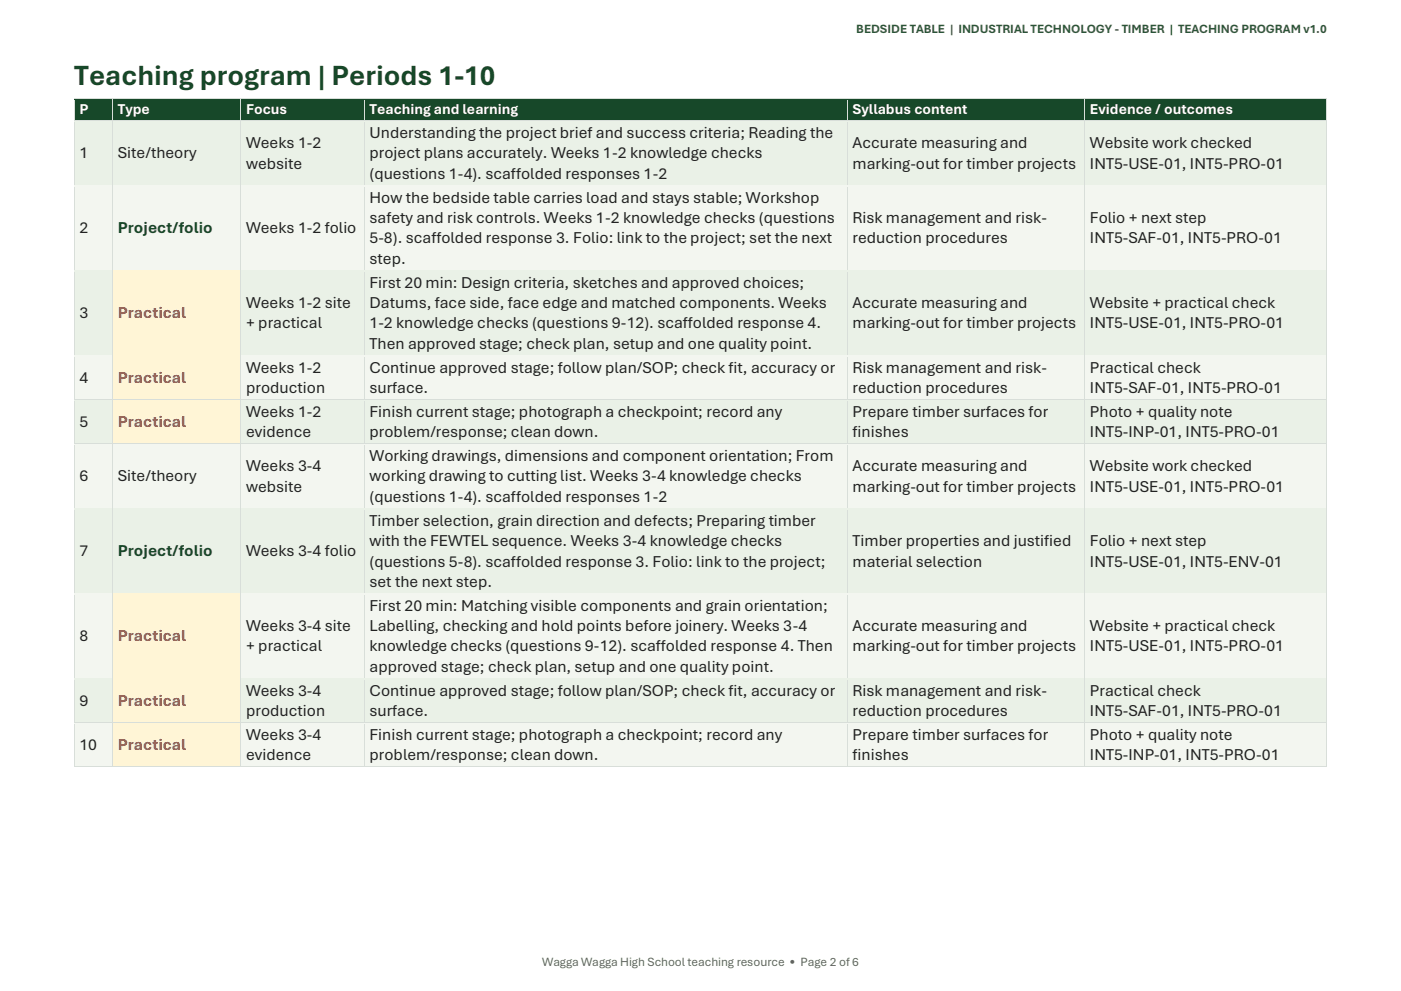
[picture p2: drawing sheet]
<svg xmlns="http://www.w3.org/2000/svg" width="297mm" height="210mm" viewBox="0 0 297 210" stroke-linecap="round" stroke-linejoin="round" font-family="sans-serif">
<defs><g id="words">
<text font-size="6.2" fill="#174829" x="15.7" y="18">Teaching program | Periods 1-10</text>
<g font-size="3.5" fill="#222">
<text x="78.3" y="29.3">Understanding the project brief and success criteria; Reading the</text>
<text x="16.8" y="33.6">1</text>
<text x="25" y="33.6">Site/theory</text>
<text x="52.2" y="31.4">Weeks 1-2</text>
<text x="52.2" y="35.7">website</text>
<text x="78.3" y="33.6">project plans accurately. Weeks 1-2 knowledge checks</text>
<text x="180.7" y="31.4">Accurate measuring and</text>
<text x="180.7" y="35.7">marking-out for timber projects</text>
<text x="231" y="31.4">Website work checked</text>
<text x="231" y="35.7">INT5-USE-01, INT5-PRO-01</text>
<text x="78.3" y="37.9">(questions 1-4). scaffolded responses 1-2</text>
<text x="78.3" y="43">How the bedside table carries load and stays stable; Workshop</text>
<text x="78.3" y="47.3">safety and risk controls. Weeks 1-2 knowledge checks (questions</text>
<text x="180.7" y="47.3">Risk management and risk-</text>
<text x="231" y="47.3">Folio + next step</text>
<text x="16.8" y="49.4">2</text>
<text x="52.2" y="49.4">Weeks 1-2 folio</text>
<text x="78.3" y="51.6">5-8). scaffolded response 3. Folio: link to the project; set the next</text>
<text x="180.7" y="51.6">reduction procedures</text>
<text x="231" y="51.6">INT5-SAF-01, INT5-PRO-01</text>
<text x="78.3" y="55.9">step.</text>
<text x="52.2" y="65.3">Weeks 1-2 site</text>
<text x="78.3" y="61">First 20 min: Design criteria, sketches and approved choices;</text>
<text x="78.3" y="65.3">Datums, face side, face edge and matched components. Weeks</text>
<text x="180.7" y="65.3">Accurate measuring and</text>
<text x="231" y="65.3">Website + practical check</text>
<text x="16.8" y="67.5">3</text>
<text x="52.2" y="69.6">+ practical</text>
<text x="78.3" y="69.6">1-2 knowledge checks (questions 9-12). scaffolded response 4.</text>
<text x="180.7" y="69.6">marking-out for timber projects</text>
<text x="231" y="69.6">INT5-USE-01, INT5-PRO-01</text>
<text x="78.3" y="73.9">Then approved stage; check plan, setup and one quality point.</text>
<text x="16.8" y="81.1">4</text>
<text x="52.2" y="79">Weeks 1-2</text>
<text x="52.2" y="83.3">production</text>
<text x="78.3" y="79">Continue approved stage; follow plan/SOP; check fit, accuracy or</text>
<text x="78.3" y="83.3">surface.</text>
<text x="180.7" y="79">Risk management and risk-</text>
<text x="180.7" y="83.3">reduction procedures</text>
<text x="231" y="79">Practical check</text>
<text x="231" y="83.3">INT5-SAF-01, INT5-PRO-01</text>
<text x="52.2" y="88.4">Weeks 1-2</text>
<text x="78.3" y="88.4">Finish current stage; photograph a checkpoint; record any</text>
<text x="180.7" y="88.4">Prepare timber surfaces for</text>
<text x="231" y="88.4">Photo + quality note</text>
<text x="16.8" y="90.5">5</text>
<text x="52.2" y="92.7">evidence</text>
<text x="78.3" y="92.7">problem/response; clean down.</text>
<text x="180.7" y="92.7">finishes</text>
<text x="231" y="92.7">INT5-INP-01, INT5-PRO-01</text>
<text x="52.2" y="99.9">Weeks 3-4</text>
<text x="78.3" y="97.8">Working drawings, dimensions and component orientation; From</text>
<text x="180.7" y="99.9">Accurate measuring and</text>
<text x="231" y="99.9">Website work checked</text>
<text x="16.8" y="102">6</text>
<text x="25" y="102">Site/theory</text>
<text x="52.2" y="104.2">website</text>
<text x="78.3" y="102">working drawing to cutting list. Weeks 3-4 knowledge checks</text>
<text x="78.3" y="106.4">(questions 1-4). scaffolded responses 1-2</text>
<text x="180.7" y="104.2">marking-out for timber projects</text>
<text x="231" y="104.2">INT5-USE-01, INT5-PRO-01</text>
<text x="78.3" y="111.4">Timber selection, grain direction and defects; Preparing timber</text>
<text x="16.8" y="117.9">7</text>
<text x="52.2" y="117.9">Weeks 3-4 folio</text>
<text x="78.3" y="115.8">with the FEWTEL sequence. Weeks 3-4 knowledge checks</text>
<text x="180.7" y="115.8">Timber properties and justified</text>
<text x="231" y="115.8">Folio + next step</text>
<text x="78.3" y="120.1">(questions 5-8). scaffolded response 3. Folio: link to the project;</text>
<text x="78.3" y="124.4">set the next step.</text>
<text x="180.7" y="120.1">material selection</text>
<text x="231" y="120.1">INT5-USE-01, INT5-ENV-01</text>
<text x="78.3" y="129.4">First 20 min: Matching visible components and grain orientation;</text>
<text x="16.8" y="135.9">8</text>
<text x="52.2" y="133.8">Weeks 3-4 site</text>
<text x="78.3" y="133.8">Labelling, checking and hold points before joinery. Weeks 3-4</text>
<text x="180.7" y="133.8">Accurate measuring and</text>
<text x="231" y="133.8">Website + practical check</text>
<text x="52.2" y="138.1">+ practical</text>
<text x="78.3" y="138.1">knowledge checks (questions 9-12). scaffolded response 4. Then</text>
<text x="78.3" y="142.4">approved stage; check plan, setup and one quality point.</text>
<text x="180.7" y="138.1">marking-out for timber projects</text>
<text x="231" y="138.1">INT5-USE-01, INT5-PRO-01</text>
<text x="16.8" y="149.6">9</text>
<text x="52.2" y="147.5">Weeks 3-4</text>
<text x="78.3" y="147.5">Continue approved stage; follow plan/SOP; check fit, accuracy or</text>
<text x="180.7" y="147.5">Risk management and risk-</text>
<text x="231" y="147.5">Practical check</text>
<text x="52.2" y="151.8">production</text>
<text x="78.3" y="151.8">surface.</text>
<text x="180.7" y="151.8">reduction procedures</text>
<text x="231" y="151.8">INT5-SAF-01, INT5-PRO-01</text>
<text x="16.8" y="159">10</text>
<text x="52.2" y="156.9">Weeks 3-4</text>
<text x="52.2" y="161.2">evidence</text>
<text x="78.3" y="156.9">Finish current stage; photograph a checkpoint; record any</text>
<text x="78.3" y="161.2">problem/response; clean down.</text>
<text x="180.7" y="156.9">Prepare timber surfaces for</text>
<text x="180.7" y="161.2">finishes</text>
<text x="231" y="156.9">Photo + quality note</text>
<text x="231" y="161.2">INT5-INP-01, INT5-PRO-01</text>
</g>
<g font-size="3.5" fill="#174829">
<text x="25" y="49.4">Project/folio</text>
<text x="25" y="117.9">Project/folio</text>
</g>
<g font-size="3.5" fill="#bd472f">
<text x="25" y="67.5">Practical</text>
<text x="25" y="81.1">Practical</text>
<text x="25" y="90.5">Practical</text>
<text x="25" y="135.9">Practical</text>
<text x="25" y="149.6">Practical</text>
<text x="25" y="159">Practical</text>
</g>
<g font-size="3.2" fill="#fff">
<text x="16.8" y="24.3">P</text>
<text x="25" y="24.3">Type</text>
<text x="52.2" y="24.3">Focus</text>
<text x="78.3" y="24.3">Teaching and learning</text>
<text x="180.7" y="24.3">Syllabus content</text>
<text x="231" y="24.3">Evidence / outcomes</text>
</g>
<text font-size="2.7" fill="#315d3a" x="181.5" y="7.1">BEDSIDE TABLE | INDUSTRIAL TECHNOLOGY - TIMBER | TEACHING PROGRAM v1.0</text>
<text font-size="2.7" fill="#5f685f" x="114.9" y="204.8">Wagga Wagga High School teaching resource • Page 2 of 6</text>
</g></defs>
<g fill="#174829">
<path d="M15.9 21h7.9v4.4h-7.9z" fill-rule="evenodd"/>
<path d="M16.8 21.3h6v3.9h-6z" fill-rule="evenodd"/>
<path d="M24 21h27v4.4h-27z" fill-rule="evenodd"/>
<path d="M25 21.3h25v3.9h-25z" fill-rule="evenodd"/>
<path d="M51.2 21h25.9v4.4h-25.9z" fill-rule="evenodd"/>
<path d="M52.2 21.3h23.9v3.9h-23.9z" fill-rule="evenodd"/>
<path d="M77.4 21h102.1v4.4h-102.1z" fill-rule="evenodd"/>
<path d="M78.3 21.3h100.2v3.9h-100.2z" fill-rule="evenodd"/>
<path d="M179.7 21h50.1v4.4h-50.1z" fill-rule="evenodd"/>
<path d="M180.7 21.3h48.1v3.9h-48.1z" fill-rule="evenodd"/>
<path d="M230 21h51.1v4.4h-51.1z" fill-rule="evenodd"/>
<path d="M231 21.3h49.1v3.9h-49.1z" fill-rule="evenodd"/>
</g>
<g fill="#d8ded9">
<path d="M15.6 20.8h.2v.5h-.2z" fill-rule="evenodd"/>
<path d="M15.6 20.8h.2v.2h-.2z" fill-rule="evenodd"/>
</g>
<path d="M15.8 20.9h7.9" fill="none" stroke="#d8ded9" stroke-width=".21"/>
<path d="M15.8 21.2h7.9" fill="none" stroke="#174829" stroke-width=".3"/>
<g fill="#d8ded9">
<path d="M23.7 21h.3v.3h-.3z" fill-rule="evenodd"/>
<path d="M23.7 20.8h.3v.2h-.3z" fill-rule="evenodd"/>
</g>
<path d="M24 20.9h26.9" fill="none" stroke="#d8ded9" stroke-width=".21"/>
<path d="M24 21.2h26.9" fill="none" stroke="#174829" stroke-width=".3"/>
<g fill="#d8ded9">
<path d="M50.9 21h.2v.3h-.2z" fill-rule="evenodd"/>
<path d="M50.9 20.8h.2v.2h-.2z" fill-rule="evenodd"/>
</g>
<path d="M51.1 20.9h26" fill="none" stroke="#d8ded9" stroke-width=".21"/>
<path d="M51.1 21.2h26" fill="none" stroke="#174829" stroke-width=".3"/>
<g fill="#d8ded9">
<path d="M77.1 21h.2v.3h-.2z" fill-rule="evenodd"/>
<path d="M77.1 20.8h.2v.2h-.2z" fill-rule="evenodd"/>
</g>
<path d="M77.3 20.9h102.2" fill="none" stroke="#d8ded9" stroke-width=".21"/>
<path d="M77.3 21.2h102.2" fill="none" stroke="#174829" stroke-width=".3"/>
<g fill="#d8ded9">
<path d="M179.5 21h.2v.3h-.2z" fill-rule="evenodd"/>
<path d="M179.5 20.8h.2v.2h-.2z" fill-rule="evenodd"/>
</g>
<path d="M179.7 20.9h50.1" fill="none" stroke="#d8ded9" stroke-width=".21"/>
<path d="M179.7 21.2h50.1" fill="none" stroke="#174829" stroke-width=".3"/>
<g fill="#d8ded9">
<path d="M229.8 21h.2v.3h-.2z" fill-rule="evenodd"/>
<path d="M229.8 20.8h.2v.2h-.2z" fill-rule="evenodd"/>
</g>
<path d="M230 20.9h51.1" fill="none" stroke="#d8ded9" stroke-width=".21"/>
<path d="M230 21.2h51.1" fill="none" stroke="#174829" stroke-width=".3"/>
<g fill="#d8ded9">
<path d="M281.1 20.8h.2v.5h-.2z" fill-rule="evenodd"/>
<path d="M281.1 20.8h.2v.2h-.2z" fill-rule="evenodd"/>
</g>
<path d="M15.7 25.3h265.5" fill="none" stroke="#174829" stroke-width=".3"/>
<path d="M15.7 21.3v4.1M23.9 21.3v4.1M51 21.3v4.1M77.2 21.3v4.1M179.6 21.3v4.1M229.9 21.3v4.1M281.2 21.3v4.1" fill="none" stroke="#d8ded9" stroke-width=".21"/>
<g fill="#eaf1e7">
<path d="M15.9 25.6h7.9v13.6h-7.9z" fill-rule="evenodd"/>
<path d="M16.8 30.2h6v4.4h-6z" fill-rule="evenodd"/>
<path d="M24 25.6h27v13.6h-27z" fill-rule="evenodd"/>
<path d="M25 30.2h25v4.4h-25z" fill-rule="evenodd"/>
<path d="M51.2 25.6h25.9v13.6h-25.9z" fill-rule="evenodd"/>
<path d="M52.2 28.1h23.9v4.3h-23.9z" fill-rule="evenodd"/>
<path d="M52.2 32.4h23.9v4.3h-23.9z" fill-rule="evenodd"/>
<path d="M77.4 25.6h102.1v13.6h-102.1z" fill-rule="evenodd"/>
<path d="M78.3 25.9h100.2v4.3h-100.2z" fill-rule="evenodd"/>
<path d="M78.3 30.2h100.2v4.4h-100.2z" fill-rule="evenodd"/>
<path d="M78.3 34.6h100.2v4.3h-100.2z" fill-rule="evenodd"/>
<path d="M179.7 25.6h50.1v13.6h-50.1z" fill-rule="evenodd"/>
<path d="M180.7 28.1h48.1v4.3h-48.1z" fill-rule="evenodd"/>
<path d="M180.7 32.4h48.1v4.3h-48.1z" fill-rule="evenodd"/>
<path d="M230 25.6h51.1v13.6h-51.1z" fill-rule="evenodd"/>
<path d="M231 28.1h49.1v4.3h-49.1z" fill-rule="evenodd"/>
<path d="M231 32.4h49.1v4.3h-49.1z" fill-rule="evenodd"/>
</g>
<path d="M15.6 25.4h.2v.6h-.2z" fill-rule="evenodd" fill="#d8ded9"/>
<path d="M15.8 25.6h7.9" fill="none" stroke="#d8ded9" stroke-width=".21"/>
<path d="M15.8 25.8h7.9" fill="none" stroke="#eaf1e7" stroke-width=".3"/>
<path d="M23.7 25.4h.3v.6h-.3z" fill-rule="evenodd" fill="#d8ded9"/>
<path d="M24 25.6h26.9" fill="none" stroke="#d8ded9" stroke-width=".21"/>
<path d="M24 25.8h26.9" fill="none" stroke="#eaf1e7" stroke-width=".3"/>
<path d="M50.9 25.4h.2v.6h-.2z" fill-rule="evenodd" fill="#d8ded9"/>
<path d="M51.1 25.6h26" fill="none" stroke="#d8ded9" stroke-width=".21"/>
<path d="M51.1 25.8h26" fill="none" stroke="#eaf1e7" stroke-width=".3"/>
<path d="M77.1 25.4h.2v.6h-.2z" fill-rule="evenodd" fill="#d8ded9"/>
<path d="M77.3 25.6h102.2" fill="none" stroke="#d8ded9" stroke-width=".21"/>
<path d="M77.3 25.8h102.2" fill="none" stroke="#eaf1e7" stroke-width=".3"/>
<path d="M179.5 25.4h.2v.6h-.2z" fill-rule="evenodd" fill="#d8ded9"/>
<path d="M179.7 25.6h50.1" fill="none" stroke="#d8ded9" stroke-width=".21"/>
<path d="M179.7 25.8h50.1" fill="none" stroke="#eaf1e7" stroke-width=".3"/>
<path d="M229.8 25.4h.2v.6h-.2z" fill-rule="evenodd" fill="#d8ded9"/>
<path d="M230 25.6h51.1" fill="none" stroke="#d8ded9" stroke-width=".21"/>
<path d="M230 25.8h51.1" fill="none" stroke="#eaf1e7" stroke-width=".3"/>
<path d="M281.1 25.4h.2v.6h-.2z" fill-rule="evenodd" fill="#d8ded9"/>
<path d="M15.7 39h265.5" fill="none" stroke="#eaf1e7" stroke-width=".3"/>
<path d="M15.7 26v13.1M23.9 26v13.1M51 26v13.1M77.2 26v13.1M179.6 26v13.1M229.9 26v13.1M281.2 26v13.1" fill="none" stroke="#d8ded9" stroke-width=".21"/>
<g fill="#f3f6f0">
<path d="M15.9 39.3h7.9v17.9h-7.9z" fill-rule="evenodd"/>
<path d="M16.8 46.1h6v4.3h-6z" fill-rule="evenodd"/>
<path d="M24 39.3h27v17.9h-27z" fill-rule="evenodd"/>
<path d="M25 46.1h25v4.3h-25z" fill-rule="evenodd"/>
<path d="M51.2 39.3h25.9v17.9h-25.9z" fill-rule="evenodd"/>
<path d="M52.2 46.1h23.9v4.3h-23.9z" fill-rule="evenodd"/>
<path d="M77.4 39.3h102.1v17.9h-102.1z" fill-rule="evenodd"/>
<path d="M78.3 39.6h100.2v4.3h-100.2z" fill-rule="evenodd"/>
<path d="M78.3 43.9h100.2v4.3h-100.2z" fill-rule="evenodd"/>
<path d="M78.3 48.2h100.2v4.3h-100.2z" fill-rule="evenodd"/>
<path d="M78.3 52.5h100.2v4.4h-100.2z" fill-rule="evenodd"/>
<path d="M179.7 39.3h50.1v17.9h-50.1z" fill-rule="evenodd"/>
<path d="M180.7 43.9h48.1v4.3h-48.1z" fill-rule="evenodd"/>
<path d="M180.7 48.2h48.1v4.3h-48.1z" fill-rule="evenodd"/>
<path d="M230 39.3h51.1v17.9h-51.1z" fill-rule="evenodd"/>
<path d="M231 43.9h49.1v4.3h-49.1z" fill-rule="evenodd"/>
<path d="M231 48.2h49.1v4.3h-49.1z" fill-rule="evenodd"/>
</g>
<path d="M15.6 39.1h.2v.5h-.2z" fill-rule="evenodd" fill="#d8ded9"/>
<path d="M15.8 39.2h7.9" fill="none" stroke="#d8ded9" stroke-width=".21"/>
<path d="M15.8 39.5h7.9" fill="none" stroke="#f3f6f0" stroke-width=".3"/>
<path d="M23.7 39.1h.3v.5h-.3z" fill-rule="evenodd" fill="#d8ded9"/>
<path d="M24 39.2h26.9" fill="none" stroke="#d8ded9" stroke-width=".21"/>
<path d="M24 39.5h26.9" fill="none" stroke="#f3f6f0" stroke-width=".3"/>
<path d="M50.9 39.1h.2v.5h-.2z" fill-rule="evenodd" fill="#d8ded9"/>
<path d="M51.1 39.2h26" fill="none" stroke="#d8ded9" stroke-width=".21"/>
<path d="M51.1 39.5h26" fill="none" stroke="#f3f6f0" stroke-width=".3"/>
<path d="M77.1 39.1h.2v.5h-.2z" fill-rule="evenodd" fill="#d8ded9"/>
<path d="M77.3 39.2h102.2" fill="none" stroke="#d8ded9" stroke-width=".21"/>
<path d="M77.3 39.5h102.2" fill="none" stroke="#f3f6f0" stroke-width=".3"/>
<path d="M179.5 39.1h.2v.5h-.2z" fill-rule="evenodd" fill="#d8ded9"/>
<path d="M179.7 39.2h50.1" fill="none" stroke="#d8ded9" stroke-width=".21"/>
<path d="M179.7 39.5h50.1" fill="none" stroke="#f3f6f0" stroke-width=".3"/>
<path d="M229.8 39.1h.2v.5h-.2z" fill-rule="evenodd" fill="#d8ded9"/>
<path d="M230 39.2h51.1" fill="none" stroke="#d8ded9" stroke-width=".21"/>
<path d="M230 39.5h51.1" fill="none" stroke="#f3f6f0" stroke-width=".3"/>
<path d="M281.1 39.1h.2v.5h-.2z" fill-rule="evenodd" fill="#d8ded9"/>
<path d="M15.7 57h265.5" fill="none" stroke="#f3f6f0" stroke-width=".3"/>
<path d="M15.7 39.6v17.6M23.9 39.6v17.6M51 39.6v17.6M77.2 39.6v17.6M179.6 39.6v17.6M229.9 39.6v17.6M281.2 39.6v17.6" fill="none" stroke="#d8ded9" stroke-width=".21"/>
<g fill="#eaf1e7">
<path d="M15.9 57.3h7.9v17.9h-7.9z" fill-rule="evenodd"/>
<path d="M16.8 64.1h6v4.3h-6z" fill-rule="evenodd"/>
</g>
<g fill="#fff5d6">
<path d="M24 57.3h27v17.9h-27z" fill-rule="evenodd"/>
<path d="M25 64.1h25v4.3h-25z" fill-rule="evenodd"/>
</g>
<g fill="#eaf1e7">
<path d="M51.2 57.3h25.9v17.9h-25.9z" fill-rule="evenodd"/>
<path d="M52.2 62h23.9v4.3h-23.9z" fill-rule="evenodd"/>
<path d="M52.2 66.3h23.9v4.2h-23.9z" fill-rule="evenodd"/>
<path d="M77.4 57.3h102.1v17.9h-102.1z" fill-rule="evenodd"/>
<path d="M78.3 57.6h100.2v4.4h-100.2z" fill-rule="evenodd"/>
<path d="M78.3 62h100.2v4.3h-100.2z" fill-rule="evenodd"/>
<path d="M78.3 66.3h100.2v4.2h-100.2z" fill-rule="evenodd"/>
<path d="M78.3 70.5h100.2v4.4h-100.2z" fill-rule="evenodd"/>
<path d="M179.7 57.3h50.1v17.9h-50.1z" fill-rule="evenodd"/>
<path d="M180.7 62h48.1v4.3h-48.1z" fill-rule="evenodd"/>
<path d="M180.7 66.3h48.1v4.2h-48.1z" fill-rule="evenodd"/>
<path d="M230 57.3h51.1v17.9h-51.1z" fill-rule="evenodd"/>
<path d="M231 62h49.1v4.3h-49.1z" fill-rule="evenodd"/>
<path d="M231 66.3h49.1v4.2h-49.1z" fill-rule="evenodd"/>
</g>
<path d="M15.6 57.2h.2v.5h-.2z" fill-rule="evenodd" fill="#d8ded9"/>
<path d="M15.8 57.3h7.9" fill="none" stroke="#d8ded9" stroke-width=".21"/>
<path d="M15.8 57.5h7.9" fill="none" stroke="#eaf1e7" stroke-width=".3"/>
<path d="M23.7 57.2h.3v.5h-.3z" fill-rule="evenodd" fill="#d8ded9"/>
<path d="M24 57.3h26.9" fill="none" stroke="#d8ded9" stroke-width=".21"/>
<path d="M24 57.5h26.9" fill="none" stroke="#fff5d6" stroke-width=".3"/>
<path d="M50.9 57.2h.2v.5h-.2z" fill-rule="evenodd" fill="#d8ded9"/>
<path d="M51.1 57.3h26" fill="none" stroke="#d8ded9" stroke-width=".21"/>
<path d="M51.1 57.5h26" fill="none" stroke="#eaf1e7" stroke-width=".3"/>
<path d="M77.1 57.2h.2v.5h-.2z" fill-rule="evenodd" fill="#d8ded9"/>
<path d="M77.3 57.3h102.2" fill="none" stroke="#d8ded9" stroke-width=".21"/>
<path d="M77.3 57.5h102.2" fill="none" stroke="#eaf1e7" stroke-width=".3"/>
<path d="M179.5 57.2h.2v.5h-.2z" fill-rule="evenodd" fill="#d8ded9"/>
<path d="M179.7 57.3h50.1" fill="none" stroke="#d8ded9" stroke-width=".21"/>
<path d="M179.7 57.5h50.1" fill="none" stroke="#eaf1e7" stroke-width=".3"/>
<path d="M229.8 57.2h.2v.5h-.2z" fill-rule="evenodd" fill="#d8ded9"/>
<path d="M230 57.3h51.1" fill="none" stroke="#d8ded9" stroke-width=".21"/>
<path d="M230 57.5h51.1" fill="none" stroke="#eaf1e7" stroke-width=".3"/>
<path d="M281.1 57.2h.2v.5h-.2z" fill-rule="evenodd" fill="#d8ded9"/>
<path d="M15.7 75h8.2M51.1 75h230.1" fill="none" stroke="#eaf1e7" stroke-width=".3"/>
<path d="M15.7 57.7v17.5M23.9 57.7v17.5M51 57.7v17.5M77.2 57.7v17.5M179.6 57.7v17.5M229.9 57.7v17.5M281.2 57.7v17.5" fill="none" stroke="#d8ded9" stroke-width=".21"/>
<path d="M23.9 75h27.2" fill="none" stroke="#fff5d6" stroke-width=".3"/>
<g fill="#f3f6f0">
<path d="M15.9 75.3h7.9v9.3h-7.9z" fill-rule="evenodd"/>
<path d="M16.8 77.8h6v4.3h-6z" fill-rule="evenodd"/>
</g>
<g fill="#fff5d6">
<path d="M24 75.3h27v9.3h-27z" fill-rule="evenodd"/>
<path d="M25 77.8h25v4.3h-25z" fill-rule="evenodd"/>
</g>
<g fill="#f3f6f0">
<path d="M51.2 75.3h25.9v9.3h-25.9z" fill-rule="evenodd"/>
<path d="M52.2 75.6h23.9v4.3h-23.9z" fill-rule="evenodd"/>
<path d="M52.2 79.9h23.9v4.4h-23.9z" fill-rule="evenodd"/>
<path d="M77.4 75.3h102.1v9.3h-102.1z" fill-rule="evenodd"/>
<path d="M78.3 75.6h100.2v4.3h-100.2z" fill-rule="evenodd"/>
<path d="M78.3 79.9h100.2v4.4h-100.2z" fill-rule="evenodd"/>
<path d="M179.7 75.3h50.1v9.3h-50.1z" fill-rule="evenodd"/>
<path d="M180.7 75.6h48.1v4.3h-48.1z" fill-rule="evenodd"/>
<path d="M180.7 79.9h48.1v4.4h-48.1z" fill-rule="evenodd"/>
<path d="M230 75.3h51.1v9.3h-51.1z" fill-rule="evenodd"/>
<path d="M231 75.6h49.1v4.3h-49.1z" fill-rule="evenodd"/>
<path d="M231 79.9h49.1v4.4h-49.1z" fill-rule="evenodd"/>
</g>
<path d="M15.6 75.2h.2v.5h-.2z" fill-rule="evenodd" fill="#d8ded9"/>
<path d="M15.8 75.3h7.9" fill="none" stroke="#d8ded9" stroke-width=".21"/>
<path d="M15.8 75.5h7.9" fill="none" stroke="#f3f6f0" stroke-width=".3"/>
<path d="M23.7 75.2h.3v.5h-.3z" fill-rule="evenodd" fill="#d8ded9"/>
<path d="M24 75.3h26.9" fill="none" stroke="#d8ded9" stroke-width=".21"/>
<path d="M24 75.5h26.9" fill="none" stroke="#fff5d6" stroke-width=".3"/>
<path d="M50.9 75.2h.2v.5h-.2z" fill-rule="evenodd" fill="#d8ded9"/>
<path d="M51.1 75.3h26" fill="none" stroke="#d8ded9" stroke-width=".21"/>
<path d="M51.1 75.5h26" fill="none" stroke="#f3f6f0" stroke-width=".3"/>
<path d="M77.1 75.2h.2v.5h-.2z" fill-rule="evenodd" fill="#d8ded9"/>
<path d="M77.3 75.3h102.2" fill="none" stroke="#d8ded9" stroke-width=".21"/>
<path d="M77.3 75.5h102.2" fill="none" stroke="#f3f6f0" stroke-width=".3"/>
<path d="M179.5 75.2h.2v.5h-.2z" fill-rule="evenodd" fill="#d8ded9"/>
<path d="M179.7 75.3h50.1" fill="none" stroke="#d8ded9" stroke-width=".21"/>
<path d="M179.7 75.5h50.1" fill="none" stroke="#f3f6f0" stroke-width=".3"/>
<path d="M229.8 75.2h.2v.5h-.2z" fill-rule="evenodd" fill="#d8ded9"/>
<path d="M230 75.3h51.1" fill="none" stroke="#d8ded9" stroke-width=".21"/>
<path d="M230 75.5h51.1" fill="none" stroke="#f3f6f0" stroke-width=".3"/>
<path d="M281.1 75.2h.2v.5h-.2z" fill-rule="evenodd" fill="#d8ded9"/>
<path d="M15.7 84.4h8.2M51.1 84.4h230.1" fill="none" stroke="#f3f6f0" stroke-width=".3"/>
<path d="M15.7 75.7v8.9M23.9 75.7v8.9M51 75.7v8.9M77.2 75.7v8.9M179.6 75.7v8.9M229.9 75.7v8.9M281.2 75.7v8.9" fill="none" stroke="#d8ded9" stroke-width=".21"/>
<path d="M23.9 84.4h27.2" fill="none" stroke="#fff5d6" stroke-width=".3"/>
<g fill="#eaf1e7">
<path d="M15.9 84.7h7.9v9.3h-7.9z" fill-rule="evenodd"/>
<path d="M16.8 87.2h6v4.3h-6z" fill-rule="evenodd"/>
</g>
<g fill="#fff5d6">
<path d="M24 84.7h27v9.3h-27z" fill-rule="evenodd"/>
<path d="M25 87.2h25v4.3h-25z" fill-rule="evenodd"/>
</g>
<g fill="#eaf1e7">
<path d="M51.2 84.7h25.9v9.3h-25.9z" fill-rule="evenodd"/>
<path d="M52.2 85h23.9v4.3h-23.9z" fill-rule="evenodd"/>
<path d="M52.2 89.3h23.9v4.4h-23.9z" fill-rule="evenodd"/>
<path d="M77.4 84.7h102.1v9.3h-102.1z" fill-rule="evenodd"/>
<path d="M78.3 85h100.2v4.3h-100.2z" fill-rule="evenodd"/>
<path d="M78.3 89.3h100.2v4.4h-100.2z" fill-rule="evenodd"/>
<path d="M179.7 84.7h50.1v9.3h-50.1z" fill-rule="evenodd"/>
<path d="M180.7 85h48.1v4.3h-48.1z" fill-rule="evenodd"/>
<path d="M180.7 89.3h48.1v4.4h-48.1z" fill-rule="evenodd"/>
<path d="M230 84.7h51.1v9.3h-51.1z" fill-rule="evenodd"/>
<path d="M231 85h49.1v4.3h-49.1z" fill-rule="evenodd"/>
<path d="M231 89.3h49.1v4.4h-49.1z" fill-rule="evenodd"/>
</g>
<path d="M15.6 84.6h.2v.5h-.2z" fill-rule="evenodd" fill="#d8ded9"/>
<path d="M15.8 84.7h7.9" fill="none" stroke="#d8ded9" stroke-width=".21"/>
<path d="M15.8 84.9h7.9" fill="none" stroke="#eaf1e7" stroke-width=".3"/>
<path d="M23.7 84.6h.3v.5h-.3z" fill-rule="evenodd" fill="#d8ded9"/>
<path d="M24 84.7h26.9" fill="none" stroke="#d8ded9" stroke-width=".21"/>
<path d="M24 84.9h26.9" fill="none" stroke="#fff5d6" stroke-width=".3"/>
<path d="M50.9 84.6h.2v.5h-.2z" fill-rule="evenodd" fill="#d8ded9"/>
<path d="M51.1 84.7h26" fill="none" stroke="#d8ded9" stroke-width=".21"/>
<path d="M51.1 84.9h26" fill="none" stroke="#eaf1e7" stroke-width=".3"/>
<path d="M77.1 84.6h.2v.5h-.2z" fill-rule="evenodd" fill="#d8ded9"/>
<path d="M77.3 84.7h102.2" fill="none" stroke="#d8ded9" stroke-width=".21"/>
<path d="M77.3 84.9h102.2" fill="none" stroke="#eaf1e7" stroke-width=".3"/>
<path d="M179.5 84.6h.2v.5h-.2z" fill-rule="evenodd" fill="#d8ded9"/>
<path d="M179.7 84.7h50.1" fill="none" stroke="#d8ded9" stroke-width=".21"/>
<path d="M179.7 84.9h50.1" fill="none" stroke="#eaf1e7" stroke-width=".3"/>
<path d="M229.8 84.6h.2v.5h-.2z" fill-rule="evenodd" fill="#d8ded9"/>
<path d="M230 84.7h51.1" fill="none" stroke="#d8ded9" stroke-width=".21"/>
<path d="M230 84.9h51.1" fill="none" stroke="#eaf1e7" stroke-width=".3"/>
<path d="M281.1 84.6h.2v.5h-.2z" fill-rule="evenodd" fill="#d8ded9"/>
<path d="M15.7 93.8h8.2M51.1 93.8h230.1" fill="none" stroke="#eaf1e7" stroke-width=".3"/>
<path d="M15.7 85.1v8.8M23.9 85.1v8.8M51 85.1v8.8M77.2 85.1v8.8M179.6 85.1v8.8M229.9 85.1v8.8M281.2 85.1v8.8" fill="none" stroke="#d8ded9" stroke-width=".21"/>
<path d="M23.9 93.8h27.2" fill="none" stroke="#fff5d6" stroke-width=".3"/>
<g fill="#f3f6f0">
<path d="M15.9 94.1h7.9v13.5h-7.9z" fill-rule="evenodd"/>
<path d="M16.8 98.7h6v4.3h-6z" fill-rule="evenodd"/>
<path d="M24 94.1h27v13.5h-27z" fill-rule="evenodd"/>
<path d="M25 98.7h25v4.3h-25z" fill-rule="evenodd"/>
<path d="M51.2 94.1h25.9v13.5h-25.9z" fill-rule="evenodd"/>
<path d="M52.2 96.6h23.9v4.3h-23.9z" fill-rule="evenodd"/>
<path d="M52.2 100.9h23.9v4.3h-23.9z" fill-rule="evenodd"/>
<path d="M77.4 94.1h102.1v13.5h-102.1z" fill-rule="evenodd"/>
<path d="M78.3 94.4h100.2v4.3h-100.2z" fill-rule="evenodd"/>
<path d="M78.3 98.7h100.2v4.3h-100.2z" fill-rule="evenodd"/>
<path d="M78.3 103h100.2v4.3h-100.2z" fill-rule="evenodd"/>
<path d="M179.7 94.1h50.1v13.5h-50.1z" fill-rule="evenodd"/>
<path d="M180.7 96.6h48.1v4.3h-48.1z" fill-rule="evenodd"/>
<path d="M180.7 100.9h48.1v4.3h-48.1z" fill-rule="evenodd"/>
<path d="M230 94.1h51.1v13.5h-51.1z" fill-rule="evenodd"/>
<path d="M231 96.6h49.1v4.3h-49.1z" fill-rule="evenodd"/>
<path d="M231 100.9h49.1v4.3h-49.1z" fill-rule="evenodd"/>
</g>
<path d="M15.6 93.9h.2v.5h-.2z" fill-rule="evenodd" fill="#d8ded9"/>
<path d="M15.8 94h7.9" fill="none" stroke="#d8ded9" stroke-width=".21"/>
<path d="M15.8 94.3h7.9" fill="none" stroke="#f3f6f0" stroke-width=".3"/>
<path d="M23.7 93.9h.3v.5h-.3z" fill-rule="evenodd" fill="#d8ded9"/>
<path d="M24 94h26.9" fill="none" stroke="#d8ded9" stroke-width=".21"/>
<path d="M24 94.3h26.9" fill="none" stroke="#f3f6f0" stroke-width=".3"/>
<path d="M50.9 93.9h.2v.5h-.2z" fill-rule="evenodd" fill="#d8ded9"/>
<path d="M51.1 94h26" fill="none" stroke="#d8ded9" stroke-width=".21"/>
<path d="M51.1 94.3h26" fill="none" stroke="#f3f6f0" stroke-width=".3"/>
<path d="M77.1 93.9h.2v.5h-.2z" fill-rule="evenodd" fill="#d8ded9"/>
<path d="M77.3 94h102.2" fill="none" stroke="#d8ded9" stroke-width=".21"/>
<path d="M77.3 94.3h102.2" fill="none" stroke="#f3f6f0" stroke-width=".3"/>
<path d="M179.5 93.9h.2v.5h-.2z" fill-rule="evenodd" fill="#d8ded9"/>
<path d="M179.7 94h50.1" fill="none" stroke="#d8ded9" stroke-width=".21"/>
<path d="M179.7 94.3h50.1" fill="none" stroke="#f3f6f0" stroke-width=".3"/>
<path d="M229.8 93.9h.2v.5h-.2z" fill-rule="evenodd" fill="#d8ded9"/>
<path d="M230 94h51.1" fill="none" stroke="#d8ded9" stroke-width=".21"/>
<path d="M230 94.3h51.1" fill="none" stroke="#f3f6f0" stroke-width=".3"/>
<path d="M281.1 93.9h.2v.5h-.2z" fill-rule="evenodd" fill="#d8ded9"/>
<path d="M15.7 107.5h265.5" fill="none" stroke="#f3f6f0" stroke-width=".3"/>
<path d="M15.7 94.4v13.2M23.9 94.4v13.2M51 94.4v13.2M77.2 94.4v13.2M179.6 94.4v13.2M229.9 94.4v13.2M281.2 94.4v13.2" fill="none" stroke="#d8ded9" stroke-width=".21"/>
<g fill="#eaf1e7">
<path d="M15.9 107.8h7.9v17.8h-7.9z" fill-rule="evenodd"/>
<path d="M16.8 114.6h6v4.3h-6z" fill-rule="evenodd"/>
<path d="M24 107.8h27v17.8h-27z" fill-rule="evenodd"/>
<path d="M25 114.6h25v4.3h-25z" fill-rule="evenodd"/>
<path d="M51.2 107.8h25.9v17.8h-25.9z" fill-rule="evenodd"/>
<path d="M52.2 114.6h23.9v4.3h-23.9z" fill-rule="evenodd"/>
<path d="M77.4 107.8h102.1v17.8h-102.1z" fill-rule="evenodd"/>
<path d="M78.3 108.1h100.2v4.3h-100.2z" fill-rule="evenodd"/>
<path d="M78.3 112.4h100.2v4.3h-100.2z" fill-rule="evenodd"/>
<path d="M78.3 116.7h100.2v4.4h-100.2z" fill-rule="evenodd"/>
<path d="M78.3 121.1h100.2v4.2h-100.2z" fill-rule="evenodd"/>
<path d="M179.7 107.8h50.1v17.8h-50.1z" fill-rule="evenodd"/>
<path d="M180.7 112.4h48.1v4.3h-48.1z" fill-rule="evenodd"/>
<path d="M180.7 116.7h48.1v4.4h-48.1z" fill-rule="evenodd"/>
<path d="M230 107.8h51.1v17.8h-51.1z" fill-rule="evenodd"/>
<path d="M231 112.4h49.1v4.3h-49.1z" fill-rule="evenodd"/>
<path d="M231 116.7h49.1v4.4h-49.1z" fill-rule="evenodd"/>
</g>
<path d="M15.6 107.6h.2v.5h-.2z" fill-rule="evenodd" fill="#d8ded9"/>
<path d="M15.8 107.7h7.9" fill="none" stroke="#d8ded9" stroke-width=".21"/>
<path d="M15.8 108h7.9" fill="none" stroke="#eaf1e7" stroke-width=".3"/>
<path d="M23.7 107.6h.3v.5h-.3z" fill-rule="evenodd" fill="#d8ded9"/>
<path d="M24 107.7h26.9" fill="none" stroke="#d8ded9" stroke-width=".21"/>
<path d="M24 108h26.9" fill="none" stroke="#eaf1e7" stroke-width=".3"/>
<path d="M50.9 107.6h.2v.5h-.2z" fill-rule="evenodd" fill="#d8ded9"/>
<path d="M51.1 107.7h26" fill="none" stroke="#d8ded9" stroke-width=".21"/>
<path d="M51.1 108h26" fill="none" stroke="#eaf1e7" stroke-width=".3"/>
<path d="M77.1 107.6h.2v.5h-.2z" fill-rule="evenodd" fill="#d8ded9"/>
<path d="M77.3 107.7h102.2" fill="none" stroke="#d8ded9" stroke-width=".21"/>
<path d="M77.3 108h102.2" fill="none" stroke="#eaf1e7" stroke-width=".3"/>
<path d="M179.5 107.6h.2v.5h-.2z" fill-rule="evenodd" fill="#d8ded9"/>
<path d="M179.7 107.7h50.1" fill="none" stroke="#d8ded9" stroke-width=".21"/>
<path d="M179.7 108h50.1" fill="none" stroke="#eaf1e7" stroke-width=".3"/>
<path d="M229.8 107.6h.2v.5h-.2z" fill-rule="evenodd" fill="#d8ded9"/>
<path d="M230 107.7h51.1" fill="none" stroke="#d8ded9" stroke-width=".21"/>
<path d="M230 108h51.1" fill="none" stroke="#eaf1e7" stroke-width=".3"/>
<path d="M281.1 107.6h.2v.5h-.2z" fill-rule="evenodd" fill="#d8ded9"/>
<path d="M15.7 125.5h265.5" fill="none" stroke="#eaf1e7" stroke-width=".3"/>
<path d="M15.7 108.1v17.5M23.9 108.1v17.5M51 108.1v17.5M77.2 108.1v17.5M179.6 108.1v17.5M229.9 108.1v17.5M281.2 108.1v17.5" fill="none" stroke="#d8ded9" stroke-width=".21"/>
<g fill="#f3f6f0">
<path d="M15.9 125.8h7.9v17.9h-7.9z" fill-rule="evenodd"/>
<path d="M16.8 132.6h6v4.3h-6z" fill-rule="evenodd"/>
</g>
<g fill="#fff5d6">
<path d="M24 125.8h27v17.9h-27z" fill-rule="evenodd"/>
<path d="M25 132.6h25v4.3h-25z" fill-rule="evenodd"/>
</g>
<g fill="#f3f6f0">
<path d="M51.2 125.8h25.9v17.9h-25.9z" fill-rule="evenodd"/>
<path d="M52.2 130.4h23.9v4.3h-23.9z" fill-rule="evenodd"/>
<path d="M52.2 134.7h23.9v4.3h-23.9z" fill-rule="evenodd"/>
<path d="M77.4 125.8h102.1v17.9h-102.1z" fill-rule="evenodd"/>
<path d="M78.3 126.1h100.2v4.3h-100.2z" fill-rule="evenodd"/>
<path d="M78.3 130.4h100.2v4.3h-100.2z" fill-rule="evenodd"/>
<path d="M78.3 134.7h100.2v4.3h-100.2z" fill-rule="evenodd"/>
<path d="M78.3 139h100.2v4.4h-100.2z" fill-rule="evenodd"/>
<path d="M179.7 125.8h50.1v17.9h-50.1z" fill-rule="evenodd"/>
<path d="M180.7 130.4h48.1v4.3h-48.1z" fill-rule="evenodd"/>
<path d="M180.7 134.7h48.1v4.3h-48.1z" fill-rule="evenodd"/>
<path d="M230 125.8h51.1v17.9h-51.1z" fill-rule="evenodd"/>
<path d="M231 130.4h49.1v4.3h-49.1z" fill-rule="evenodd"/>
<path d="M231 134.7h49.1v4.3h-49.1z" fill-rule="evenodd"/>
</g>
<path d="M15.6 125.6h.2v.5h-.2z" fill-rule="evenodd" fill="#d8ded9"/>
<path d="M15.8 125.7h7.9" fill="none" stroke="#d8ded9" stroke-width=".21"/>
<path d="M15.8 126h7.9" fill="none" stroke="#f3f6f0" stroke-width=".3"/>
<path d="M23.7 125.6h.3v.5h-.3z" fill-rule="evenodd" fill="#d8ded9"/>
<path d="M24 125.7h26.9" fill="none" stroke="#d8ded9" stroke-width=".21"/>
<path d="M24 126h26.9" fill="none" stroke="#fff5d6" stroke-width=".3"/>
<path d="M50.9 125.6h.2v.5h-.2z" fill-rule="evenodd" fill="#d8ded9"/>
<path d="M51.1 125.7h26" fill="none" stroke="#d8ded9" stroke-width=".21"/>
<path d="M51.1 126h26" fill="none" stroke="#f3f6f0" stroke-width=".3"/>
<path d="M77.1 125.6h.2v.5h-.2z" fill-rule="evenodd" fill="#d8ded9"/>
<path d="M77.3 125.7h102.2" fill="none" stroke="#d8ded9" stroke-width=".21"/>
<path d="M77.3 126h102.2" fill="none" stroke="#f3f6f0" stroke-width=".3"/>
<path d="M179.5 125.6h.2v.5h-.2z" fill-rule="evenodd" fill="#d8ded9"/>
<path d="M179.7 125.7h50.1" fill="none" stroke="#d8ded9" stroke-width=".21"/>
<path d="M179.7 126h50.1" fill="none" stroke="#f3f6f0" stroke-width=".3"/>
<path d="M229.8 125.6h.2v.5h-.2z" fill-rule="evenodd" fill="#d8ded9"/>
<path d="M230 125.7h51.1" fill="none" stroke="#d8ded9" stroke-width=".21"/>
<path d="M230 126h51.1" fill="none" stroke="#f3f6f0" stroke-width=".3"/>
<path d="M281.1 125.6h.2v.5h-.2z" fill-rule="evenodd" fill="#d8ded9"/>
<path d="M15.7 143.5h8.2M51.1 143.5h230.1" fill="none" stroke="#f3f6f0" stroke-width=".3"/>
<path d="M15.7 126.1v17.5M23.9 126.1v17.5M51 126.1v17.5M77.2 126.1v17.5M179.6 126.1v17.5M229.9 126.1v17.5M281.2 126.1v17.5" fill="none" stroke="#d8ded9" stroke-width=".21"/>
<path d="M23.9 143.5h27.2" fill="none" stroke="#fff5d6" stroke-width=".3"/>
<g fill="#eaf1e7">
<path d="M15.9 143.8h7.9v9.2h-7.9z" fill-rule="evenodd"/>
<path d="M16.8 146.3h6v4.3h-6z" fill-rule="evenodd"/>
</g>
<g fill="#fff5d6">
<path d="M24 143.8h27v9.2h-27z" fill-rule="evenodd"/>
<path d="M25 146.3h25v4.3h-25z" fill-rule="evenodd"/>
</g>
<g fill="#eaf1e7">
<path d="M51.2 143.8h25.9v9.2h-25.9z" fill-rule="evenodd"/>
<path d="M52.2 144.1h23.9v4.4h-23.9z" fill-rule="evenodd"/>
<path d="M52.2 148.5h23.9v4.2h-23.9z" fill-rule="evenodd"/>
<path d="M77.4 143.8h102.1v9.2h-102.1z" fill-rule="evenodd"/>
<path d="M78.3 144.1h100.2v4.4h-100.2z" fill-rule="evenodd"/>
<path d="M78.3 148.5h100.2v4.2h-100.2z" fill-rule="evenodd"/>
<path d="M179.7 143.8h50.1v9.2h-50.1z" fill-rule="evenodd"/>
<path d="M180.7 144.1h48.1v4.4h-48.1z" fill-rule="evenodd"/>
<path d="M180.7 148.5h48.1v4.2h-48.1z" fill-rule="evenodd"/>
<path d="M230 143.8h51.1v9.2h-51.1z" fill-rule="evenodd"/>
<path d="M231 144.1h49.1v4.4h-49.1z" fill-rule="evenodd"/>
<path d="M231 148.5h49.1v4.2h-49.1z" fill-rule="evenodd"/>
</g>
<path d="M15.6 143.6h.2v.5h-.2z" fill-rule="evenodd" fill="#d8ded9"/>
<path d="M15.8 143.7h7.9" fill="none" stroke="#d8ded9" stroke-width=".21"/>
<path d="M15.8 144h7.9" fill="none" stroke="#eaf1e7" stroke-width=".3"/>
<path d="M23.7 143.6h.3v.5h-.3z" fill-rule="evenodd" fill="#d8ded9"/>
<path d="M24 143.7h26.9" fill="none" stroke="#d8ded9" stroke-width=".21"/>
<path d="M24 144h26.9" fill="none" stroke="#fff5d6" stroke-width=".3"/>
<path d="M50.9 143.6h.2v.5h-.2z" fill-rule="evenodd" fill="#d8ded9"/>
<path d="M51.1 143.7h26" fill="none" stroke="#d8ded9" stroke-width=".21"/>
<path d="M51.1 144h26" fill="none" stroke="#eaf1e7" stroke-width=".3"/>
<path d="M77.1 143.6h.2v.5h-.2z" fill-rule="evenodd" fill="#d8ded9"/>
<path d="M77.3 143.7h102.2" fill="none" stroke="#d8ded9" stroke-width=".21"/>
<path d="M77.3 144h102.2" fill="none" stroke="#eaf1e7" stroke-width=".3"/>
<path d="M179.5 143.6h.2v.5h-.2z" fill-rule="evenodd" fill="#d8ded9"/>
<path d="M179.7 143.7h50.1" fill="none" stroke="#d8ded9" stroke-width=".21"/>
<path d="M179.7 144h50.1" fill="none" stroke="#eaf1e7" stroke-width=".3"/>
<path d="M229.8 143.6h.2v.5h-.2z" fill-rule="evenodd" fill="#d8ded9"/>
<path d="M230 143.7h51.1" fill="none" stroke="#d8ded9" stroke-width=".21"/>
<path d="M230 144h51.1" fill="none" stroke="#eaf1e7" stroke-width=".3"/>
<path d="M281.1 143.6h.2v.5h-.2z" fill-rule="evenodd" fill="#d8ded9"/>
<path d="M15.7 152.9h8.2M51.1 152.9h230.1" fill="none" stroke="#eaf1e7" stroke-width=".3"/>
<path d="M15.7 144.1v8.9M23.9 144.1v8.9M51 144.1v8.9M77.2 144.1v8.9M179.6 144.1v8.9M229.9 144.1v8.9M281.2 144.1v8.9" fill="none" stroke="#d8ded9" stroke-width=".21"/>
<path d="M23.9 152.9h27.2" fill="none" stroke="#fff5d6" stroke-width=".3"/>
<g fill="#f3f6f0">
<path d="M15.9 153.2h7.9v9.2h-7.9z" fill-rule="evenodd"/>
<path d="M16.8 155.7h6v4.3h-6z" fill-rule="evenodd"/>
</g>
<g fill="#fff5d6">
<path d="M24 153.2h27v9.2h-27z" fill-rule="evenodd"/>
<path d="M25 155.7h25v4.3h-25z" fill-rule="evenodd"/>
</g>
<g fill="#f3f6f0">
<path d="M51.2 153.2h25.9v9.2h-25.9z" fill-rule="evenodd"/>
<path d="M52.2 153.5h23.9v4.4h-23.9z" fill-rule="evenodd"/>
<path d="M52.2 157.9h23.9v4.2h-23.9z" fill-rule="evenodd"/>
<path d="M77.4 153.2h102.1v9.2h-102.1z" fill-rule="evenodd"/>
<path d="M78.3 153.5h100.2v4.4h-100.2z" fill-rule="evenodd"/>
<path d="M78.3 157.9h100.2v4.2h-100.2z" fill-rule="evenodd"/>
<path d="M179.7 153.2h50.1v9.2h-50.1z" fill-rule="evenodd"/>
<path d="M180.7 153.5h48.1v4.4h-48.1z" fill-rule="evenodd"/>
<path d="M180.7 157.9h48.1v4.2h-48.1z" fill-rule="evenodd"/>
<path d="M230 153.2h51.1v9.2h-51.1z" fill-rule="evenodd"/>
<path d="M231 153.5h49.1v4.4h-49.1z" fill-rule="evenodd"/>
<path d="M231 157.9h49.1v4.2h-49.1z" fill-rule="evenodd"/>
</g>
<path d="M15.6 153h.2v.5h-.2z" fill-rule="evenodd" fill="#d8ded9"/>
<path d="M15.8 153.1h7.9" fill="none" stroke="#d8ded9" stroke-width=".21"/>
<path d="M15.8 153.4h7.9" fill="none" stroke="#f3f6f0" stroke-width=".3"/>
<path d="M23.7 153h.3v.5h-.3z" fill-rule="evenodd" fill="#d8ded9"/>
<path d="M24 153.1h26.9" fill="none" stroke="#d8ded9" stroke-width=".21"/>
<path d="M24 153.4h26.9" fill="none" stroke="#fff5d6" stroke-width=".3"/>
<path d="M50.9 153h.2v.5h-.2z" fill-rule="evenodd" fill="#d8ded9"/>
<path d="M51.1 153.1h26" fill="none" stroke="#d8ded9" stroke-width=".21"/>
<path d="M51.1 153.4h26" fill="none" stroke="#f3f6f0" stroke-width=".3"/>
<path d="M77.1 153h.2v.5h-.2z" fill-rule="evenodd" fill="#d8ded9"/>
<path d="M77.3 153.1h102.2" fill="none" stroke="#d8ded9" stroke-width=".21"/>
<path d="M77.3 153.4h102.2" fill="none" stroke="#f3f6f0" stroke-width=".3"/>
<path d="M179.5 153h.2v.5h-.2z" fill-rule="evenodd" fill="#d8ded9"/>
<path d="M179.7 153.1h50.1" fill="none" stroke="#d8ded9" stroke-width=".21"/>
<path d="M179.7 153.4h50.1" fill="none" stroke="#f3f6f0" stroke-width=".3"/>
<path d="M229.8 153h.2v.5h-.2z" fill-rule="evenodd" fill="#d8ded9"/>
<path d="M230 153.1h51.1" fill="none" stroke="#d8ded9" stroke-width=".21"/>
<path d="M230 153.4h51.1" fill="none" stroke="#f3f6f0" stroke-width=".3"/>
<path d="M281.1 153h.2v.5h-.2z" fill-rule="evenodd" fill="#d8ded9"/>
<path d="M15.7 162.3h8.2" fill="none" stroke="#f3f6f0" stroke-width=".3"/>
<path d="M15.7 153.5v8.9" fill="none" stroke="#d8ded9" stroke-width=".21"/>
<g fill="#d8ded9">
<path d="M15.6 162.4h.2v.2h-.2z" fill-rule="evenodd"/>
<path d="M15.6 162.4h.2v.2h-.2z" fill-rule="evenodd"/>
</g>
<path d="M23.9 153.5v8.9M15.8 162.5h7.9" fill="none" stroke="#d8ded9" stroke-width=".21"/>
<path d="M23.9 162.3h27.2" fill="none" stroke="#fff5d6" stroke-width=".3"/>
<path d="M23.7 162.4h.3v.2h-.3z" fill-rule="evenodd" fill="#d8ded9"/>
<path d="M51 153.5v8.9M24 162.5h26.9" fill="none" stroke="#d8ded9" stroke-width=".21"/>
<path d="M51.1 162.3h26.1" fill="none" stroke="#f3f6f0" stroke-width=".3"/>
<path d="M50.9 162.4h.2v.2h-.2z" fill-rule="evenodd" fill="#d8ded9"/>
<path d="M77.2 153.5v8.9M51.1 162.5h26" fill="none" stroke="#d8ded9" stroke-width=".21"/>
<path d="M77.2 162.3h102.4" fill="none" stroke="#f3f6f0" stroke-width=".3"/>
<path d="M77.1 162.4h.2v.2h-.2z" fill-rule="evenodd" fill="#d8ded9"/>
<path d="M179.6 153.5v8.9M77.3 162.5h102.2" fill="none" stroke="#d8ded9" stroke-width=".21"/>
<path d="M179.6 162.3h50.3" fill="none" stroke="#f3f6f0" stroke-width=".3"/>
<path d="M179.5 162.4h.2v.2h-.2z" fill-rule="evenodd" fill="#d8ded9"/>
<path d="M229.9 153.5v8.9M179.7 162.5h50.1" fill="none" stroke="#d8ded9" stroke-width=".21"/>
<path d="M229.9 162.3h51.3" fill="none" stroke="#f3f6f0" stroke-width=".3"/>
<path d="M229.8 162.4h.2v.2h-.2z" fill-rule="evenodd" fill="#d8ded9"/>
<path d="M281.2 153.5v8.9M230 162.5h51.1" fill="none" stroke="#d8ded9" stroke-width=".21"/>
<g fill="#d8ded9">
<path d="M281.1 162.4h.2v.2h-.2z" fill-rule="evenodd"/>
<path d="M281.1 162.4h.2v.2h-.2z" fill-rule="evenodd"/>
</g>
<use href="#words"/>
</svg>
